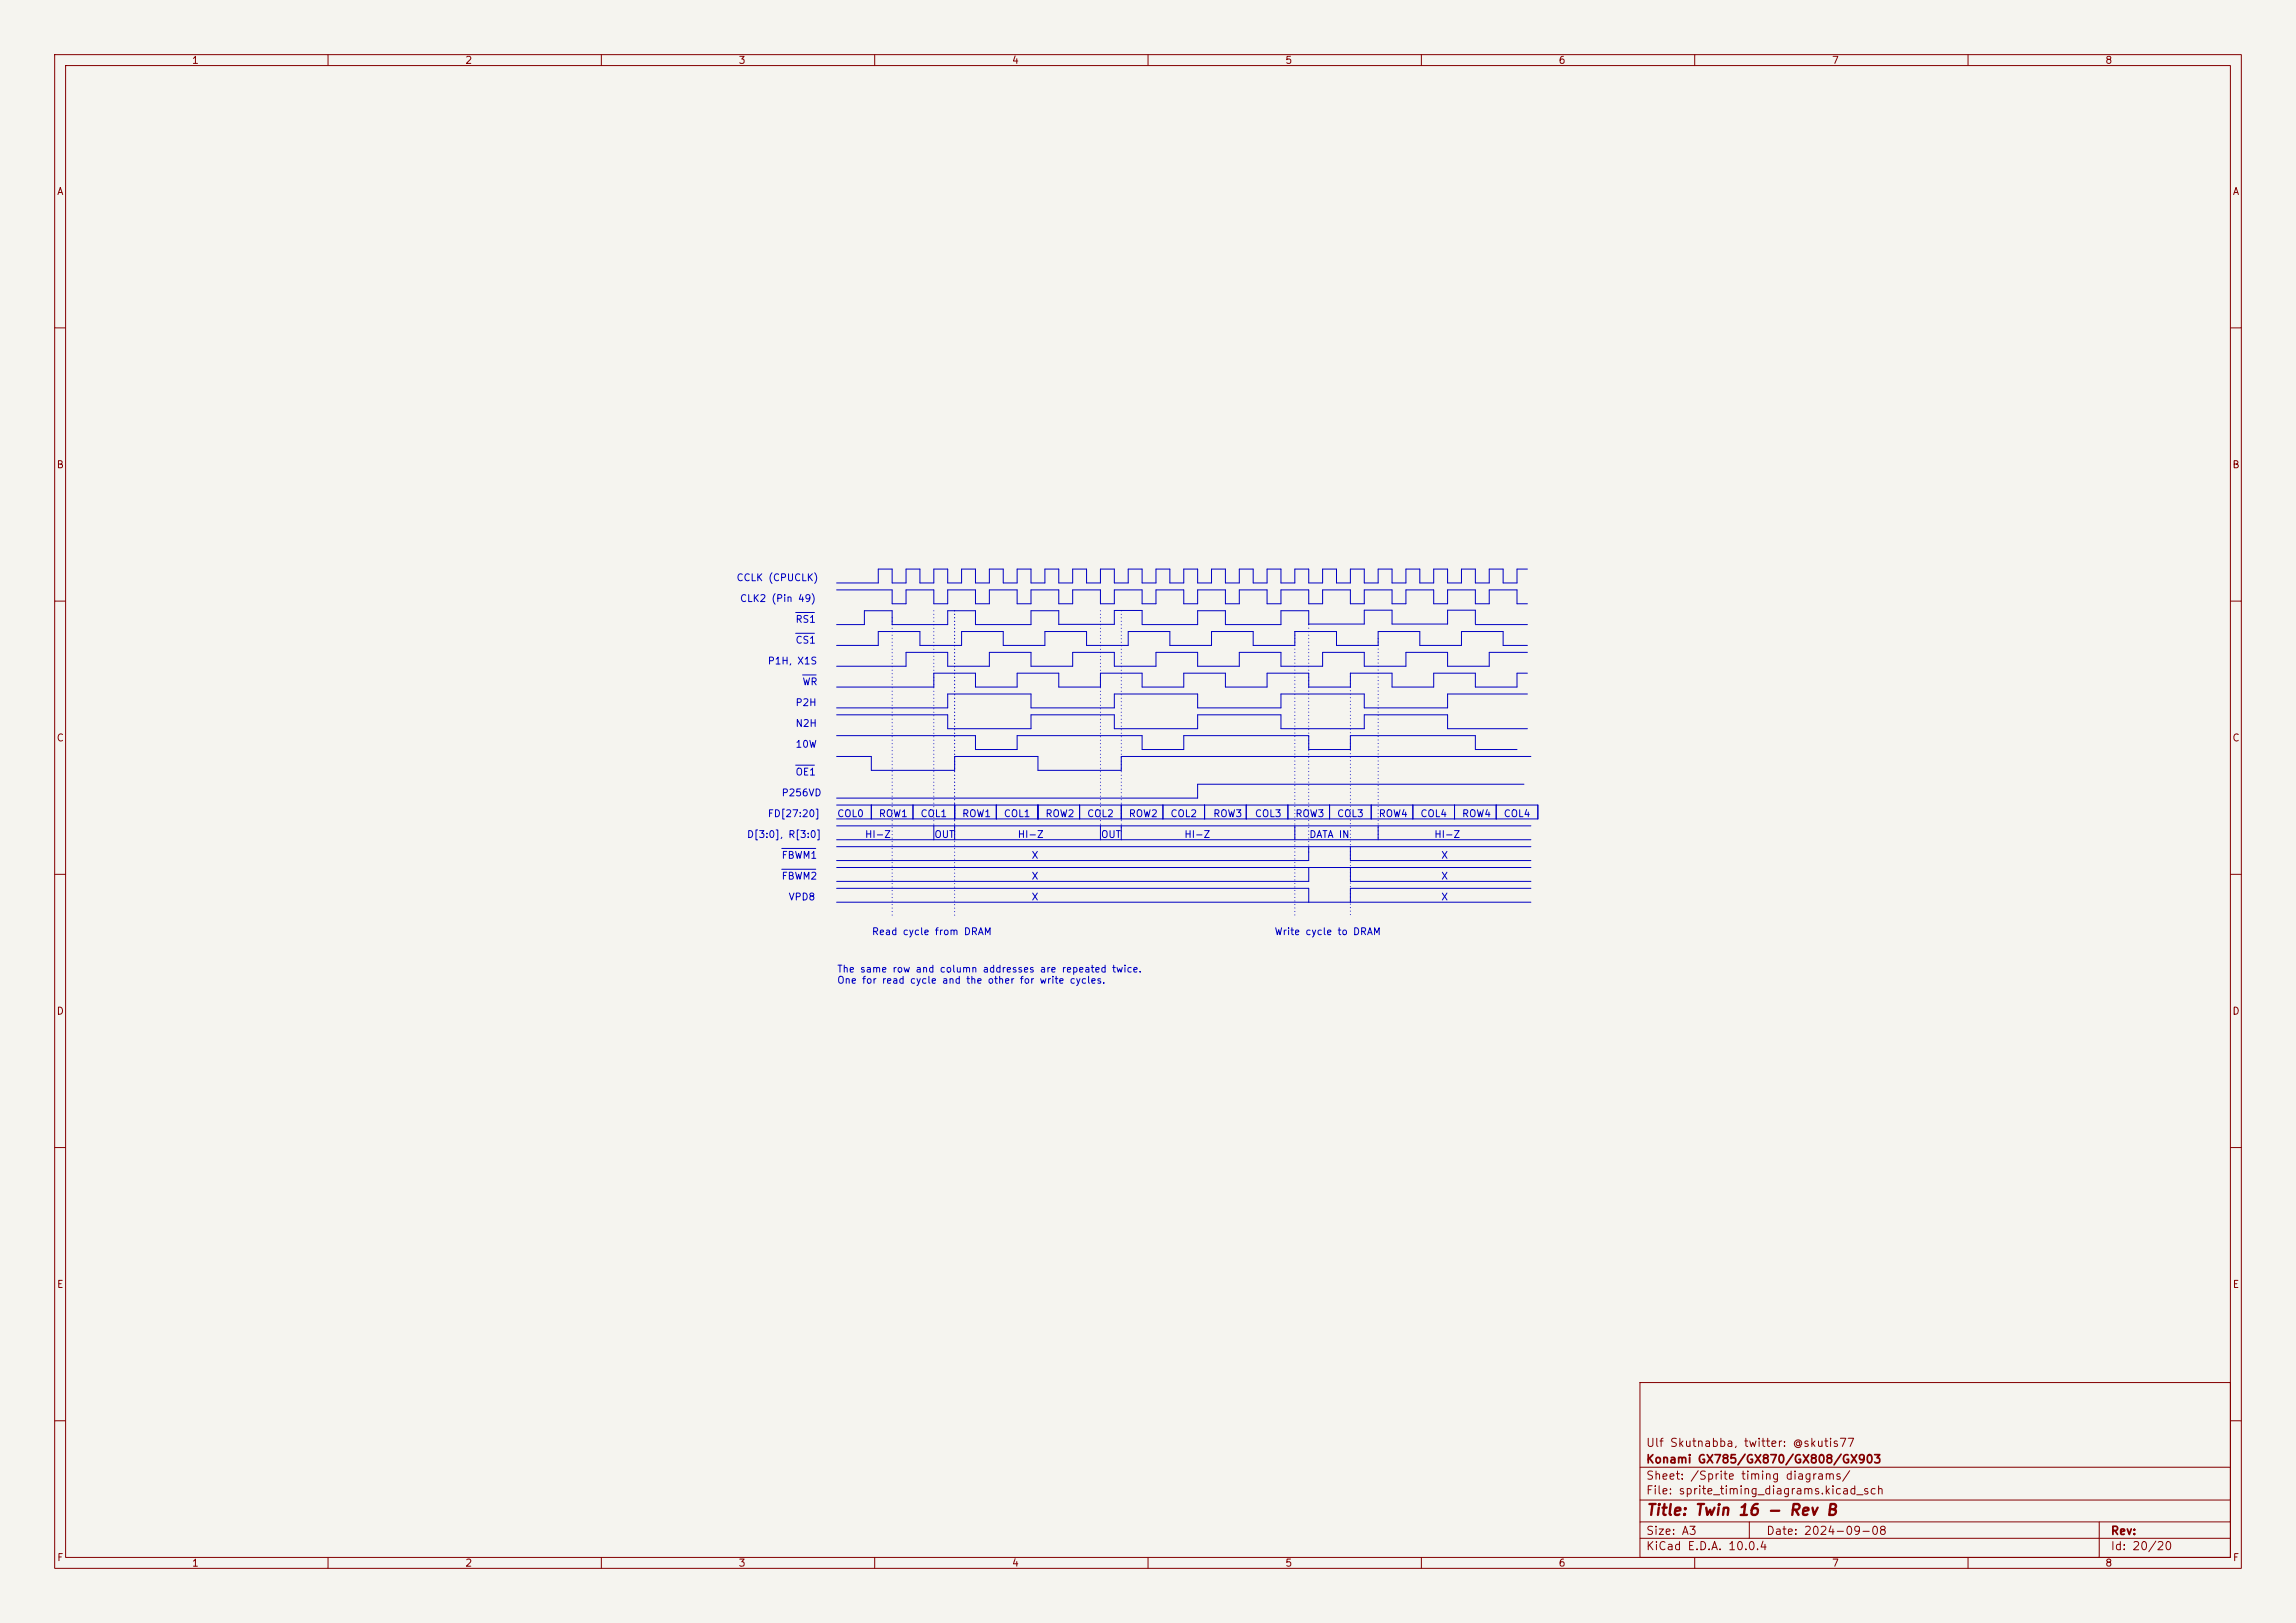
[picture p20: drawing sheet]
<svg xmlns="http://www.w3.org/2000/svg" width="420mm" height="297mm" viewBox="0 0 420 297" stroke-linecap="round" stroke-linejoin="round" font-family="sans-serif">
<defs><g id="words">
<text font-size="2" fill="#840000" x="301" y="277.8">Title: Twin 16 - Rev B</text>
<g font-size="1.5" fill="#840000">
<text x="301" y="268.1">Konami GX785/GX870/GX808/GX903</text>
<text x="301" y="265.1">Ulf Skutnabba, twitter: @skutis77</text>
<text x="301" y="273.8">File: sprite_timing_diagrams.kicad_sch</text>
<text x="301" y="271.1">Sheet: /Sprite timing diagrams/</text>
<text x="301" y="281.2">Size: A3</text>
<text x="323" y="281.2">Date: 2024-09-08</text>
<text x="386" y="281.2">Rev:</text>
<text x="301" y="284">KiCad E.D.A. 10.0.4</text>
<text x="386" y="284">Id: 20/20</text>
</g>
<g font-size="1.3" fill="#840000">
<text x="35" y="12">1</text>
<text x="85" y="12">2</text>
<text x="135" y="12">3</text>
<text x="185" y="12">4</text>
<text x="235" y="12">5</text>
<text x="285" y="12">6</text>
<text x="335" y="12">7</text>
<text x="385" y="12">8</text>
<text x="10.3" y="36">A</text>
<text x="408.3" y="36">A</text>
<text x="10.3" y="86">B</text>
<text x="408.2" y="86">B</text>
<text x="10.3" y="136">C</text>
<text x="408.2" y="136">C</text>
<text x="10.3" y="186">D</text>
<text x="408.2" y="186">D</text>
<text x="10.3" y="236">E</text>
<text x="408.3" y="236">E</text>
<text x="10.3" y="286">F</text>
<text x="35" y="287">1</text>
<text x="85" y="287">2</text>
<text x="135" y="287">3</text>
<text x="185" y="287">4</text>
<text x="235" y="287">5</text>
<text x="285" y="287">6</text>
<text x="335" y="287">7</text>
<text x="385" y="287">8</text>
<text x="408.3" y="286">F</text>
</g>
<g font-size="1.3" fill="#0000c2">
<text x="134.6" y="106.7">CCLK (CPUCLK)</text>
<text x="135.3" y="110.5">CLK2 (Pin 49)</text>
<text x="145.4" y="118.1">CS1</text>
<text x="145.4" y="114.3">RS1</text>
<text x="140.3" y="121.9">P1H, X1S</text>
<text x="146.7" y="125.7">WR</text>
<text x="145.4" y="129.5">P2H</text>
<text x="145.4" y="137.1">10W</text>
<text x="145.4" y="133.3">N2H</text>
<text x="145.4" y="142.2">OE1</text>
<text x="140.3" y="149.8">FD[27:20]</text>
<text x="142.9" y="146">P256VD</text>
<text x="153" y="149.8">COL0</text>
<text x="160.7" y="149.8">ROW1</text>
<text x="168.3" y="149.8">COL1</text>
<text x="175.9" y="149.8">ROW1</text>
<text x="183.5" y="149.8">COL1</text>
<text x="191.1" y="149.8">ROW2</text>
<text x="198.8" y="149.8">COL2</text>
<text x="206.4" y="149.8">ROW2</text>
<text x="214" y="149.8">COL2</text>
<text x="221.8" y="149.8">ROW3</text>
<text x="229.4" y="149.8">COL3</text>
<text x="236.9" y="149.8">ROW3</text>
<text x="244.5" y="149.8">COL3</text>
<text x="252.1" y="149.8">ROW4</text>
<text x="259.7" y="149.8">COL4</text>
<text x="267.3" y="149.8">ROW4</text>
<text x="275" y="149.8">COL4</text>
<text x="136.5" y="153.6">D[3:0], R[3:0]</text>
<text x="158.1" y="153.6">HI-Z</text>
<text x="170.8" y="153.6">OUT</text>
<text x="186.1" y="153.6">HI-Z</text>
<text x="201.3" y="153.6">OUT</text>
<text x="216.5" y="153.6">HI-Z</text>
<text x="239.4" y="153.6">DATA IN</text>
<text x="262.3" y="153.6">HI-Z</text>
<text x="142.9" y="157.5">FBWM1</text>
<text x="142.9" y="161.3">FBWM2</text>
<text x="188.6" y="157.5">X</text>
<text x="188.6" y="161.3">X</text>
<text x="263.5" y="161.3">X</text>
<text x="263.5" y="157.5">X</text>
<text x="144.1" y="165.1">VPD8</text>
<text x="188.6" y="165.1">X</text>
<text x="263.5" y="165.1">X</text>
<text x="159.4" y="171.4">Read cycle from DRAM</text>
<text x="233" y="171.4">Write cycle to DRAM</text>
<text x="153" y="178.3">The same row and column addresses are repeated twice.</text>
<text x="153" y="180.3">One for read cycle and the other for write cycles.</text>
</g>
</g></defs>
<path d="M0 0h420v297h-420z" fill="#f5f4ef" stroke="#f5f4ef" stroke-width=".18"/>
<g fill="none" stroke="#840000" stroke-width=".18">
<path d="M10 10h400v277h-400zM12 12h396v273h-396zM60 10v2M110 10v2M160 10v2M210 10v2M260 10v2M310 10v2M360 10v2M10 60h2M408 60h2M10 110h2"/>
<path d="M408 110h2M10 160h2M408 160h2M10 210h2M408 210h2M300 253h108v32h-108zM10 260h2M300 278.5h108M300 274.5h108M300 268.5h108M320 278.5v3M384 278.5v6.5"/>
<path d="M408 260h2M60 285v2M110 285v2M160 285v2M210 285v2M260 285v2M300 281.5h108M310 285v2M360 285v2"/>
</g>
<g fill="none" stroke="#0000c2" stroke-width=".18">
<path d="M145.5 115.9h3.5M145.5 112.1h3.5M153 108h10.2v2.5h2.5v-2.5h5.1v2.5h2.6v-2.5h5v2.5h2.6v-2.5h5.1v2.5h2.5v-2.5h5.1v2.5h2.5v-2.5h5.1v2.5h2.5v-2.5h5.1v2.5h2.6v-2.5h5v2.5h2.6v-2.5h5.1v2.5h2.5v-2.5h5.1v2.5h2.5v-2.5h5.1v2.5h2.5v-2.5h5.1v2.5h2.6v-2.5h5v2.5h2.6v-2.5h5.1v2.5h2.5v-2.5h5.1v2.5h2.5v-2.5h5.1v2.5h1.9M153 114.3h5.1v-2.5h5.1v2.5h10.2v-2.5h5v2.5h10.2v-2.5h5.1v2.5M153 118.1h7.7v-2.5h7.6v2.5h7.6v-2.5h7.6v2.5h7.6v-2.5h7.7v2.5h7.6v-2.5h7.6v2.5h7.6v-2.5h7.6v2.5h7.7v-2.5h7.6v2.5h7.6v-2.5h7.6v2.5h7.6v-2.5h7.7v2.5h4.4M193.7 114.3h10.1v-2.6h5.1v2.6M208.9 114.3h10.2v-2.5h5.1v2.5h10.1v-2.5h5.1v2.5M239.4 114.2h10.2v-2.5h5v2.5h10.2v-2.5h5.1v2.5M269.9 114.3h9.5M279.4 104.1h-1.9v2.6h-2.5v-2.6h-2.6v2.6h-2.5v-2.6h-2.6v2.6h-2.5v-2.6h-2.5v2.6h-2.6v-2.6h-2.5v2.6h-2.6v-2.6h-2.5v2.6h-2.5v-2.6h-2.6v2.6h-2.5v-2.6h-2.6v2.6h-2.5v-2.6h-2.5v2.6h-2.6v-2.6h-2.5v2.6h-2.6v-2.6h-2.5v2.6h-2.5v-2.6h-2.6v2.6h-2.5v-2.6h-2.6v2.6h-2.5v-2.6h-2.5v2.6h-2.6v-2.6h-2.5v2.6h-2.6v-2.6h-2.5v2.6h-2.5v-2.6h-2.6v2.6h-2.5v-2.6h-2.6v2.6h-2.5v-2.6h-2.5v2.6h-2.6v-2.6h-2.5v2.6h-2.6v-2.6h-2.5v2.6h-2.5v-2.6h-2.6v2.6h-2.5v-2.6h-2.6v2.6h-2.5v-2.6h-2.5v2.6h-7.7M279.4 119.4h-7v2.5h-7.6v-2.5h-7.6v2.5h-7.6v-2.5h-7.7v2.5h-7.6v-2.5h-7.6v2.5h-7.6v-2.5h-7.6v2.5h-7.7v-2.5h-7.6v2.5h-7.6v-2.5h-7.6v2.5h-7.6v-2.5h-7.7v2.5h-12.7M146.8 123.5h2.5"/>
<path d="M153 138.4h6.4v2.6h15.2v-2.6h15.3v2.6h15.2v-2.6h74.9M153 134.6h25.4v2.6h7.7v-2.6h22.8v2.6h7.6v-2.6h22.9v2.6h7.6v-2.6h22.9v2.6h7.6M153 130.8h20.4v2.6h15.2v-2.6h15.2v2.6h15.3v-2.6h15.2v2.6h15.3v-2.6h15.2v2.6h14.6M279.4 123.2h-1.9v2.5h-7.6v-2.5h-7.6v2.5h-7.7v-2.5h-7.6v2.5h-7.6v-2.5h-7.6v2.5h-7.6v-2.5h-7.7v2.5h-7.6v-2.5h-7.6v2.5h-7.6v-2.5h-7.6v2.5h-7.7v-2.5h-7.6v2.5h-17.8M279.4 127h-14.6v2.5h-15.2v-2.5h-15.3v2.5h-15.2v-2.5h-15.3v2.5h-15.2v-2.5h-15.2v2.5h-20.4M143 155.3h6.2M143 159.1h6.2M145.5 140h3.5M153 147.3h128.3v2.6h-128.3M153 153.7h127M153 154.9h127M153 151.1h127"/>
<path d="M153 158.8h127M159.4 147.3v2.6M167 147.3v2.6M170.8 151.1v2.6M174.6 147.3v2.6M174.6 151.1v2.6M182.2 147.3v2.6M189.9 147.3v2.6M197.5 147.3v2.6M201.3 151.1v2.6M205.1 147.3v2.6M205.1 151.1v2.6"/>
<path d="M212.7 147.3v2.6M220.3 147.3v2.6M228 147.3v2.6M235.6 147.3v2.6M236.9 151.1v2.6M239.4 154.9v2.6h-86.4M239.4 158.8v2.5h-86.4M243.2 147.3v2.6M247 154.9v2.6h33M247 158.8v2.5h33M250.8 147.3v2.6M252.1 151.1v2.6"/>
<path d="M258.4 147.3v2.6M266.1 147.3v2.6M273.7 147.3v2.6M278.8 143.5h-59.7v2.6h-66.1M153 165.1h127M153 162.6h86.4v2.5M280 162.6h-33v2.5"/>
</g>
<path d="M163.2 113v54.6M170.8 111.8v39.3M174.6 111.8v40.6M174.6 111.8v55.8M201.3 111.8v39.3M205.1 111.8v40.6M236.9 115.6v52M239.4 114.3v41.9M252.1 116.8v36.9M247 123.2v44.4" fill="none" stroke="#0000c2" stroke-width=".18" stroke-dasharray="0 .6"/>
<use href="#words"/>
</svg>
